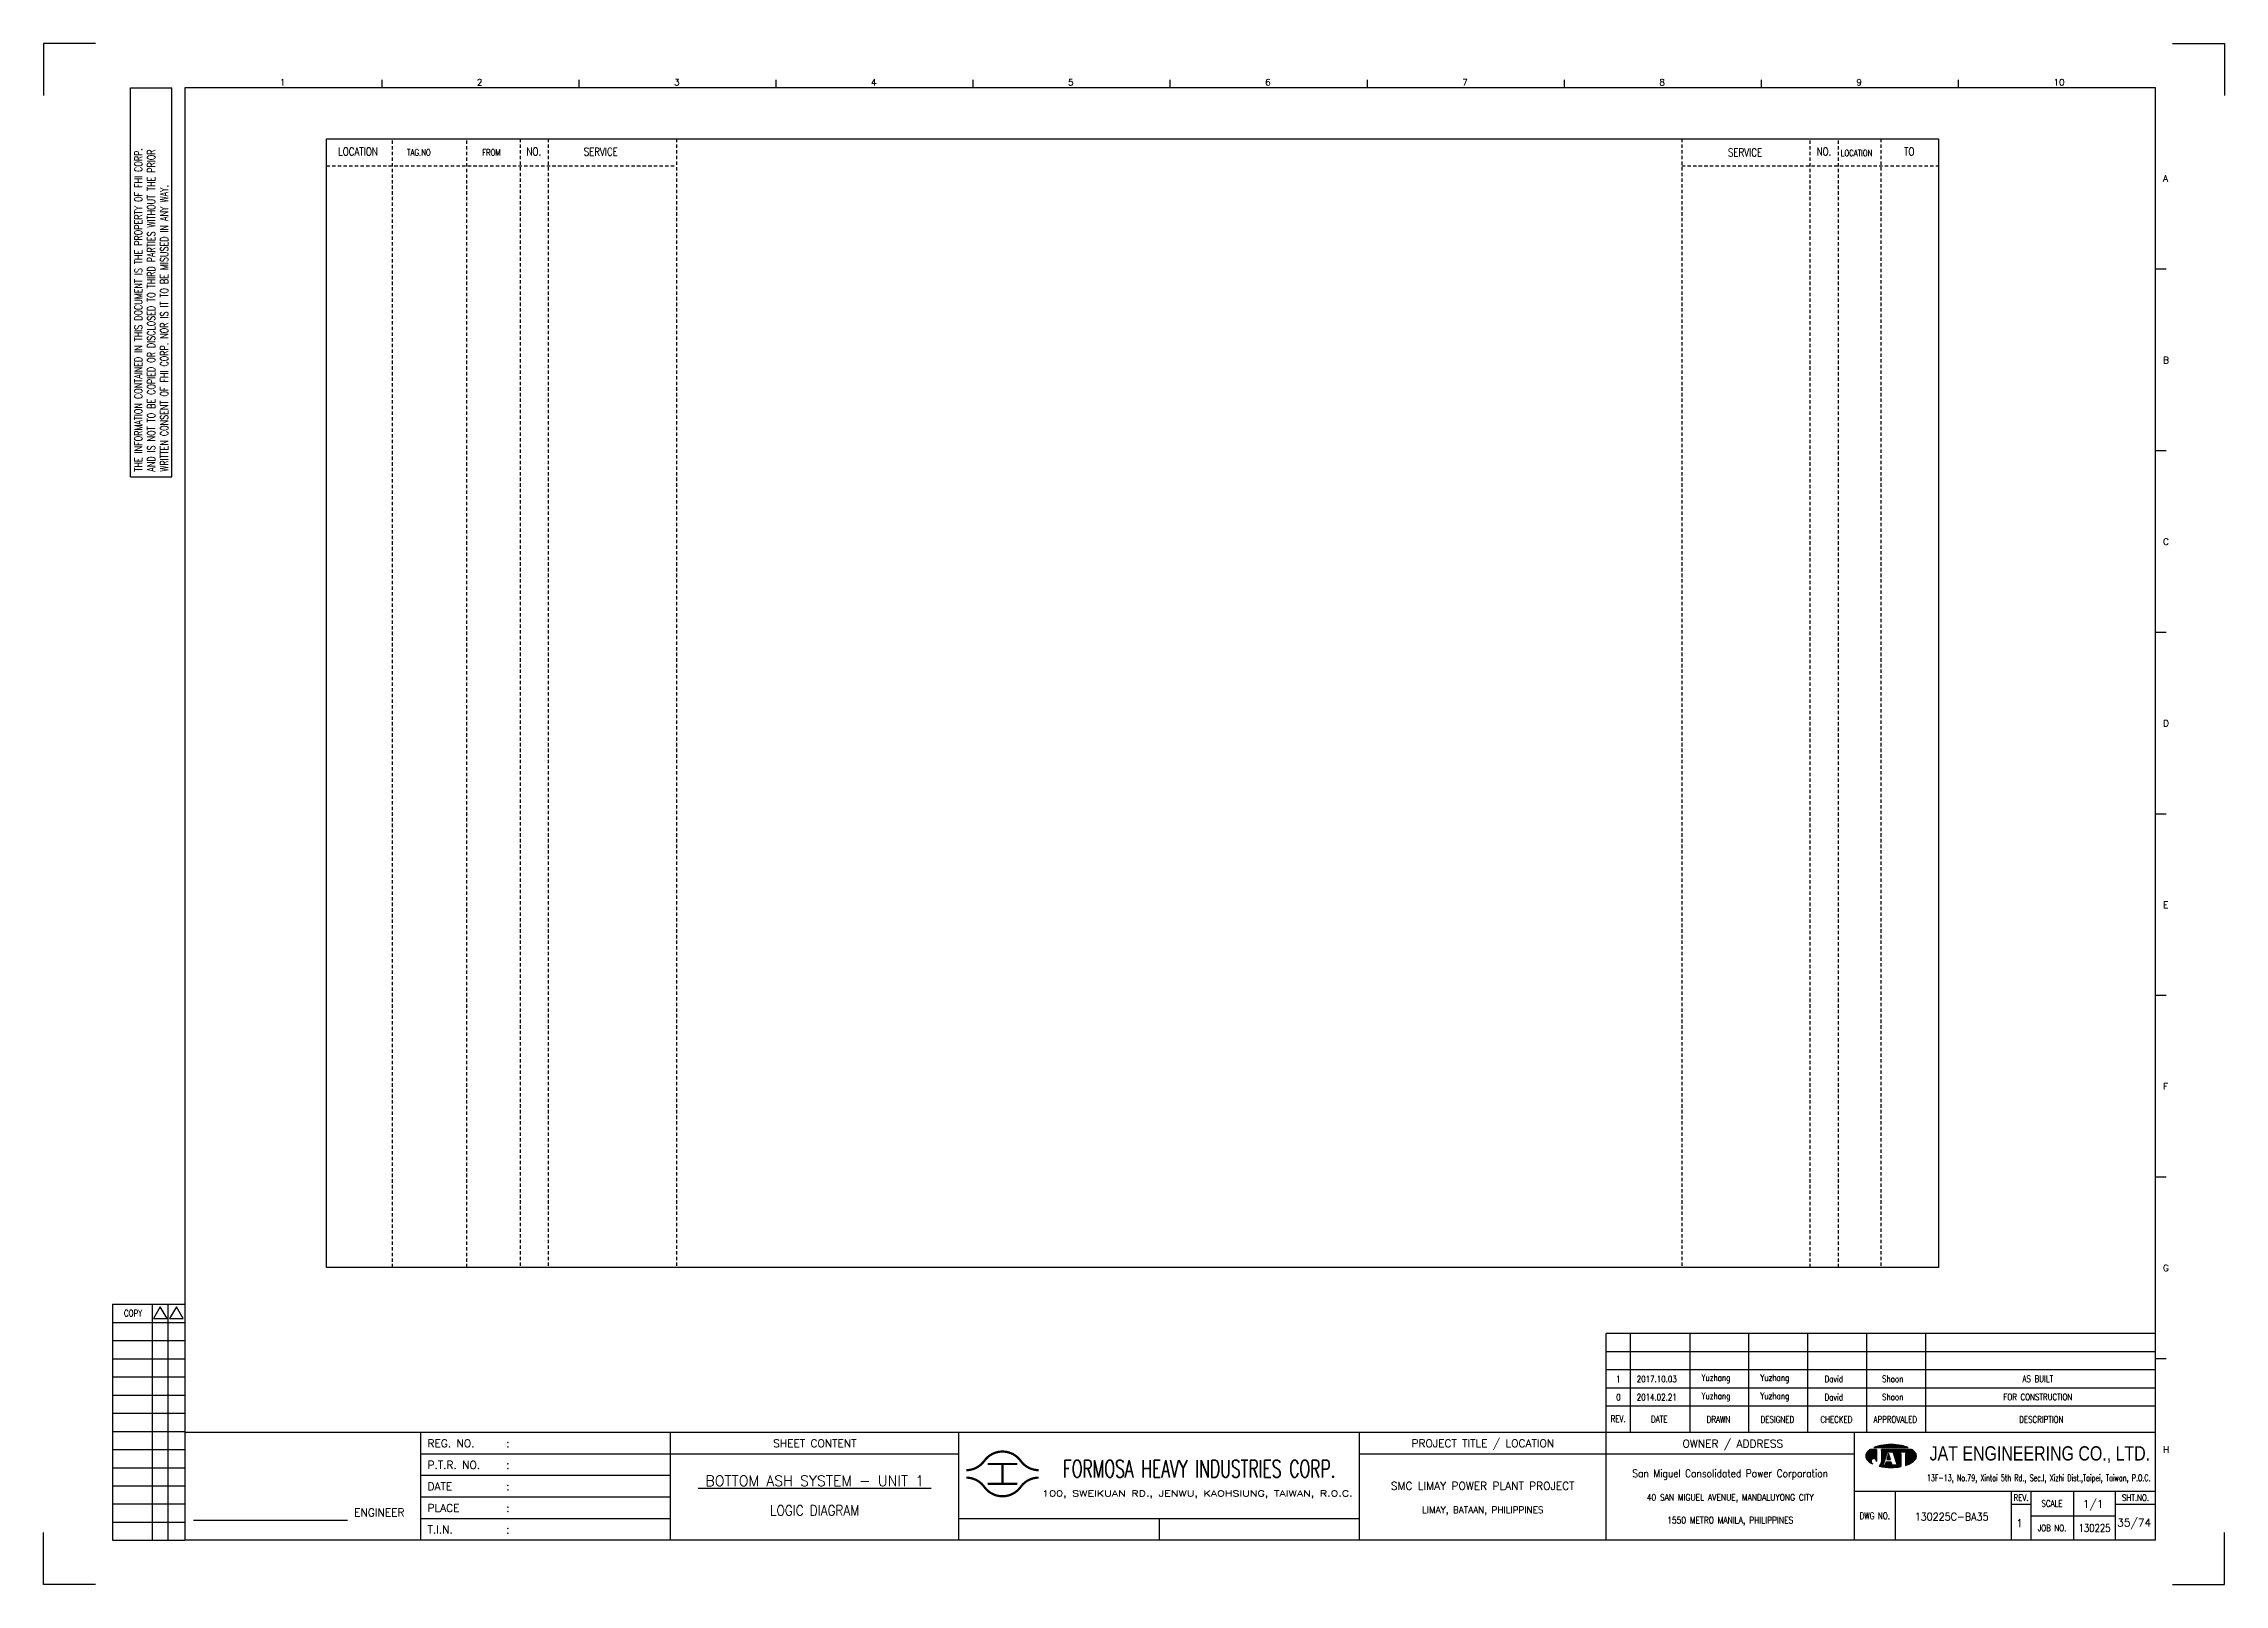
# Model space of a CAD drawing. Extents: x 2313 to 3279, y -93 to 590.
import ezdxf
from ezdxf.enums import TextEntityAlignment as Align

# ---------------------------------------------------------------- set-up
doc = ezdxf.new("R2010")
doc.units = 0
doc.header["$MEASUREMENT"] = 0
doc.linetypes.add('HIDDEN', pattern=[4, 1.5, -1, 1.5])
doc.layers.get('0').update_dxf_attribs({"linetype": 'CONTINUOUS'})
doc.layers.get('DEFPOINTS').update_dxf_attribs({"linetype": 'CONTINUOUS'})
for name, color, linetype in [('B_DIM', 7, 'CONTINUOUS'), ('CON', 4, 'CONTINUOUS'), ('DIM', 3, 'CONTINUOUS'), ('HID', 2, 'HIDDEN'), ('T', 2, 'CONTINUOUS'), ('TEXT', 7, 'CONTINUOUS'), ('圖框CON', 4, 'CONTINUOUS'), ('圖框DIM', 3, 'CONTINUOUS'), ('框線', 6, 'CONTINUOUS')]:
    doc.layers.add(name, color=color, linetype=linetype)
doc.styles.add('AEH', font='simplex', dxfattribs={"width": 0.8, "bigfont": 'ae'})
doc.styles.add('DAYUKP', font='complex', dxfattribs={"bigfont": 'DAYUKP.SHX'})
doc.styles.add('E2', font='simplex.shx', dxfattribs={"height": 2})
doc.styles.add('E3', font='simplex.shx', dxfattribs={"height": 3})
doc.styles.add('E4', font='simplex.shx', dxfattribs={"height": 4})
doc.styles.add('ROMANS', font='romans', dxfattribs={"width": 0.8})
doc.styles.add('WMF-Arial0', font='arial.ttf')

msp = doc.modelspace()

# ---------------------------------------------------------------- texts
at = {"layer": 'CON', "style": 'ROMANS', "width": 0.8}
for s, p in [('LOCATION', (2451.97, 541.93)), ('NO.', (2529.86, 541.93)), ('SERVICE', (2559.51, 541.86)), ('SERVICE', (3066.33, 541.55)), ('NO.', (3101.29, 541.93)), ('TO', (3139.09, 541.93))]:
    msp.add_text(s, height=3.5, dxfattribs=at).set_placement(p, align=Align.MIDDLE)
for s, p in [('TAG.NO', (2473.7, 539.28)), ('FROM', (2506.96, 539.28)), ('LOCATION', (3108.72, 539.04))]:
    msp.add_text(s, height=2.8, dxfattribs=at).set_placement(p, align=Align.BOTTOM_LEFT)
at = {"layer": 'T', "style": 'AEH', "width": 0.8}
for s, height, p in [('Yuzhang', 2.871, (3053.43, -1.51)), ('Yuzhang', 2.871, (3079.54, -1.51)), ('0', 2.87, (3010.22, -9.67)), ('1', 2.87, (3010.22, -1.63)), ('2017.10.03', 2.871, (3027.23, -1.6)), ('2014.02.21', 2.871, (3027.23, -9.64)), ('Yuzhang', 2.871, (3053.43, -9.55)), ('Yuzhang', 2.871, (3079.54, -9.55)), ('David', 2.871, (3105.65, -1.51)), ('David', 2.871, (3105.65, -9.55)), ('Shoon', 2.871, (3131.77, -1.51)), ('Shoon', 2.871, (3131.77, -9.55)), ('FOR CONSTRUCTION', 2.8714, (3196.04, -9.55)), ('AS BUILT', 2.871, (3196.04, -1.51))]:
    msp.add_text(s, height=height, dxfattribs=at).set_placement(p, align=Align.MIDDLE)
at = {"layer": 'TEXT', "color": 2, "style": 'E3', "width": 0.8}
msp.add_text('130225', height=3.446, dxfattribs=at).set_placement((3221.17, -67.58), align=Align.MIDDLE_CENTER)

# ---------------------------------------------------------------- blocks, each defined once
blk = doc.blocks.new('Sht_Cont_T3')
at = {"layer": 'TEXT', "color": 3, "linetype": 'Continuous', "style": 'E4'}
for tag, p in [('$SHT_CONT_L1$', (55.63, 24.91)), ('$SHT_CONT_L2$', (55.63, 16.61)), ('$SHT_CONT_L3$', (55.63, 8.3))]:
    blk.add_attdef(tag, text='', height=4, dxfattribs=at).set_placement(p, align=Align.MIDDLE)
blk = doc.blocks.new('1880-TITLE_BLK')
at = {"layer": 'TEXT', "color": 2, "linetype": 'Continuous', "style": 'E3'}
for tag, p in [('DWG_NO', (736.41, 26.44)), ('REV', (762.59, 23.97)), ('SCALE', (790.95, 31.17)), ('SHT_NO', (806.74, 23.97))]:
    blk.add_attdef(tag, text='', height=3, dxfattribs=at).set_placement(p, align=Align.MIDDLE)
at = {"layer": 'TEXT', "linetype": 'Continuous', "style": 'E2', "width": 0.6}
for tag, p in [('REV_DATE', (418.65, 19.76)), ('APPR_DATE', (492.93, 19.76))]:
    blk.add_attdef(tag, text='', height=2, dxfattribs=at).set_placement(p, align=Align.MIDDLE_LEFT)
blk = doc.blocks.new('1')
at = {"ltscale": 500, "const_width": 0.99}
blk.add_lwpolyline([(1686.83, 57.65, -0.241531), (1678.79, 61.78, 0.512989), (1662.7, 61.78, -0.241531), (1654.66, 57.65, -0.241531)], format="xyb", dxfattribs=at)
for points in [[(1664.14, 60.4), (1677.35, 60.4)], [(1670.74, 60.4), (1670.74, 51.6)], [(1664.14, 51.6), (1677.35, 51.6)]]:
    blk.add_lwpolyline(points, dxfattribs=at)
at = {"const_width": 0.99}
blk.add_lwpolyline([(1686.83, 54.35, 0.241531), (1678.79, 50.22, -0.512989), (1662.7, 50.22, 0.241531), (1654.66, 54.35, 0.241531)], format="xyb", dxfattribs=at)
at = {"layer": 'B_DIM'}
for p, q in [((2181.53, 118.11), (1938.08, 118.11)), ((1938.08, 74.29), (1938.08, 118.11)), ((1948.92, 74.29), (1948.92, 118.11)), ((1975.28, 74.29), (1975.28, 118.11)), ((2001.39, 74.29), (2001.39, 118.11)), ((2027.5, 74.29), (2027.5, 118.11)), ((2053.62, 74.29), (2053.62, 118.11)), ((2079.73, 74.29), (2079.73, 118.11)), ((2181.53, 110.07), (1938.08, 110.07)), ((1938.08, 77.93), (1938.08, 104.33)), ((2181.53, 102.03), (1938.08, 102.03)), ((2181.53, 93.99), (1938.08, 93.99)), ((2181.53, 85.95), (1938.08, 85.95))]:
    blk.add_line(p, q, dxfattribs=at)
at = {"layer": 'CON'}
for points in [[(1523.67, 26.6), (1523.67, 74.29)], [(1651.45, 26.6), (1651.45, 74.29)]]:
    blk.add_lwpolyline(points, dxfattribs=at)
at = {"layer": 'CON', "ltscale": 500}
for points in [[(1523.67, 64.75), (1413.11, 64.75)], [(1651.45, 64.75), (1523.67, 64.75)], [(1523.67, 55.22), (1413.11, 55.22)], [(1523.67, 45.69), (1413.11, 45.69)], [(1523.67, 36.15), (1413.11, 36.15)]]:
    blk.add_lwpolyline(points, dxfattribs=at)
at = {"layer": 'DEFPOINTS'}
for points in [[(1268.99, 689.33), (1246.02, 689.33), (1246.02, 666.36)], [(2189, 689.33), (2211.97, 689.33), (2211.97, 666.36)], [(1268.99, 7.08), (1246.02, 7.08), (1246.02, 30.05)], [(2189, 7.08), (2211.97, 7.08), (2211.97, 30.05)]]:
    blk.add_lwpolyline(points, dxfattribs=at)
at = {"layer": 'DIM'}
for p, q in [((1276.46, 131.12), (1276.46, 26.6)), ((1276.46, 131.12), (1308.62, 131.12)), ((1294.26, 26.6), (1294.26, 131.12)), ((1301.15, 26.6), (1301.15, 131.12)), ((1276.46, 123.08), (1308.62, 123.08)), ((1276.46, 115.04), (1308.62, 115.04)), ((1276.46, 107), (1308.62, 107)), ((1276.46, 98.96), (1308.62, 98.96)), ((1276.46, 90.92), (1308.62, 90.92)), ((1276.46, 82.88), (1308.62, 82.88)), ((1276.46, 74.84), (1308.62, 74.84)), ((1276.46, 66.8), (1308.62, 66.8)), ((1276.46, 58.76), (1308.62, 58.76)), ((1276.46, 50.72), (1308.62, 50.72)), ((1276.46, 42.68), (1308.62, 42.68)), ((1276.46, 34.64), (1308.62, 34.64)), ((1276.46, 26.6), (1308.62, 26.6))]:
    blk.add_line(p, q, dxfattribs=at)
for points in [[(1297.7, 129.98), (1294.72, 124.81), (1300.69, 124.81)], [(1304.83, 129.98), (1301.84, 124.81), (1307.81, 124.81)]]:
    blk.add_lwpolyline(points, close=True, dxfattribs=at)
at = {"layer": 'T', "lineweight": -3}
for p, q in [((2056.73, 67.67), (2071.93, 67.67)), ((2057.91, 66.87), (2055.21, 66.87)), ((2057.91, 66.87), (2057.91, 61.52)), ((2073.45, 66.87), (2060.05, 66.87)), ((2060.05, 66.33), (2060.05, 66.87)), ((2060.05, 66.87), (2060.05, 61.23)), ((2061.8, 63.05), (2060.05, 61.24)), ((2060.85, 59.91), (2062.72, 65.8)), ((2061.65, 59.91), (2060.85, 59.91)), ((2062.08, 61.25), (2061.65, 59.91)), ((2064.44, 61.25), (2062.08, 61.25)), ((2063.26, 65), (2062.41, 62.32)), ((2062.41, 62.32), (2064.1, 62.32)), ((2062.72, 65.8), (2065.13, 65.8)), ((2064.1, 62.32), (2063.26, 65)), ((2063.79, 65.8), (2065.13, 65.8)), ((2064.86, 59.91), (2064.44, 61.25)), ((2067, 59.91), (2064.86, 59.91)), ((2065.13, 65.8), (2067, 59.91)), ((2066.74, 65.8), (2072.62, 65.8)), ((2066.74, 65), (2066.74, 65.8)), ((2068.61, 65), (2066.74, 65)), ((2068.61, 65), (2068.61, 59.21)), ((2072.62, 65), (2070.75, 65)), ((2070.75, 65), (2070.75, 59.74)), ((2072.62, 65.8), (2072.62, 65))]:
    blk.add_line(p, q, dxfattribs=at)
at = {"layer": 'T', "color": 0, "lineweight": -3}
for p, q in [((2056.94, 67.67), (2057.09, 67.82)), ((2057.16, 67.67), (2057.44, 67.95)), ((2057.39, 67.67), (2057.78, 68.07)), ((2057.61, 67.67), (2058.11, 68.18)), ((2057.83, 67.67), (2058.43, 68.27)), ((2058.05, 67.67), (2058.73, 68.35)), ((2058.27, 67.67), (2059.03, 68.43)), ((2058.49, 67.67), (2059.32, 68.49)), ((2058.72, 67.67), (2059.6, 68.55)), ((2058.94, 67.67), (2059.87, 68.6)), ((2059.16, 67.67), (2060.14, 68.65)), ((2059.38, 67.67), (2060.41, 68.7)), ((2059.6, 67.67), (2060.67, 68.74)), ((2059.82, 67.67), (2060.93, 68.77)), ((2060.05, 67.67), (2061.18, 68.81)), ((2060.27, 67.67), (2061.44, 68.84)), ((2060.49, 67.67), (2061.69, 68.87)), ((2060.71, 67.67), (2061.93, 68.89)), ((2060.93, 67.67), (2062.18, 68.91)), ((2061.15, 67.67), (2062.42, 68.93)), ((2061.38, 67.67), (2062.66, 68.95)), ((2061.6, 67.67), (2062.89, 68.97)), ((2061.82, 67.67), (2063.13, 68.98)), ((2062.04, 67.67), (2063.36, 68.99)), ((2062.26, 67.67), (2063.59, 69)), ((2062.48, 67.67), (2063.82, 69)), ((2062.71, 67.67), (2064.04, 69.01)), ((2062.93, 67.67), (2064.27, 69.01)), ((2063.15, 67.67), (2064.49, 69.01)), ((2063.37, 67.67), (2064.71, 69.01)), ((2063.59, 67.67), (2064.92, 69)), ((2063.81, 67.67), (2065.14, 69)), ((2064.04, 67.67), (2065.35, 68.99)), ((2064.26, 67.67), (2065.56, 68.98)), ((2064.48, 67.67), (2065.78, 68.97)), ((2064.7, 67.67), (2065.98, 68.95)), ((2064.92, 67.67), (2066.19, 68.94)), ((2065.14, 67.67), (2066.4, 68.92)), ((2065.37, 67.67), (2066.6, 68.9)), ((2065.59, 67.67), (2066.8, 68.88)), ((2065.81, 67.67), (2067, 68.86)), ((2066.03, 67.67), (2067.2, 68.84)), ((2066.25, 67.67), (2067.4, 68.82)), ((2066.47, 67.67), (2067.6, 68.79)), ((2066.7, 67.67), (2067.79, 68.77)), ((2066.92, 67.67), (2067.98, 68.74)), ((2067.14, 67.67), (2068.18, 68.71)), ((2067.36, 67.67), (2068.37, 68.68)), ((2067.58, 67.67), (2068.56, 68.64)), ((2067.81, 67.67), (2068.75, 68.61)), ((2068.03, 67.67), (2068.93, 68.58)), ((2068.25, 67.67), (2069.12, 68.54)), ((2068.47, 67.67), (2069.3, 68.5)), ((2068.69, 67.67), (2069.48, 68.46)), ((2068.91, 67.67), (2069.66, 68.42)), ((2069.14, 67.67), (2069.84, 68.37)), ((2069.36, 67.67), (2070.01, 68.33)), ((2069.58, 67.67), (2070.19, 68.28)), ((2069.8, 67.67), (2070.36, 68.23)), ((2070.02, 67.67), (2070.53, 68.18)), ((2070.24, 67.67), (2070.7, 68.13)), ((2070.47, 67.67), (2070.87, 68.07)), ((2070.69, 67.67), (2071.03, 68.02)), ((2070.91, 67.67), (2071.2, 67.96)), ((2071.13, 67.67), (2071.36, 67.9)), ((2071.35, 67.67), (2071.52, 67.84)), ((2071.57, 67.67), (2071.68, 67.77)), ((2071.8, 67.67), (2071.83, 67.71)), ((2053.09, 63.82), (2056.14, 66.87)), ((2053.09, 64.04), (2055.92, 66.87)), ((2053.11, 63.62), (2056.36, 66.87)), ((2053.12, 64.29), (2055.7, 66.87)), ((2053.14, 63.43), (2056.58, 66.87)), ((2053.18, 63.25), (2056.8, 66.87)), ((2053.18, 64.57), (2055.47, 66.87)), ((2053.24, 63.08), (2057.03, 66.87)), ((2053.29, 64.91), (2055.25, 66.87)), ((2053.3, 62.92), (2057.25, 66.87)), ((2053.37, 62.77), (2057.47, 66.87)), ((2053.45, 62.63), (2057.69, 66.87)), ((2053.54, 62.5), (2057.91, 66.86)), ((2053.61, 65.45), (2054.47, 66.31)), ((2053.64, 62.37), (2057.91, 66.64)), ((2053.74, 62.25), (2057.91, 66.42)), ((2053.84, 62.14), (2057.91, 66.2)), ((2053.95, 62.02), (2057.91, 65.98)), ((2054.07, 61.91), (2057.91, 65.75)), ((2054.18, 61.8), (2057.91, 65.53)), ((2054.29, 61.7), (2057.91, 65.31)), ((2054.41, 61.59), (2057.91, 65.09)), ((2054.53, 61.49), (2057.91, 64.87)), ((2054.65, 61.39), (2057.91, 64.65)), ((2054.78, 61.29), (2055.59, 62.11)), ((2054.9, 61.2), (2055.48, 61.77)), ((2055.03, 61.11), (2055.46, 61.53)), ((2055.16, 61.01), (2055.47, 61.33)), ((2055.3, 60.93), (2055.52, 61.15)), ((2055.43, 60.84), (2055.59, 60.99)), ((2055.57, 60.76), (2055.67, 60.85)), ((2055.71, 60.67), (2055.76, 60.73)), ((2055.85, 60.59), (2055.88, 60.62)), ((2056, 60.52), (2056, 60.52)), ((2056.12, 62.63), (2057.91, 64.42)), ((2056.14, 60.44), (2056.14, 60.44)), ((2056.46, 62.75), (2057.91, 64.2)), ((2056.7, 62.77), (2057.91, 63.98)), ((2056.9, 62.75), (2057.91, 63.76)), ((2057.08, 62.71), (2057.91, 63.54)), ((2057.23, 62.64), (2057.91, 63.32)), ((2057.37, 62.56), (2057.91, 63.09)), ((2057.5, 62.46), (2057.91, 62.87)), ((2057.61, 62.35), (2057.91, 62.65)), ((2057.7, 62.23), (2057.91, 62.43)), ((2057.79, 62.09), (2057.91, 62.21)), ((2057.85, 61.93), (2057.91, 61.99)), ((2057.89, 61.75), (2057.91, 61.76)), ((2057.91, 61.54), (2057.91, 61.55)), ((2059.09, 59.4), (2061.43, 61.74)), ((2059.28, 59.36), (2061.33, 61.42)), ((2059.46, 59.32), (2061.23, 61.09)), ((2059.64, 59.29), (2061.12, 60.77)), ((2059.83, 59.25), (2061.02, 60.44)), ((2059.86, 60.39), (2061.54, 62.07)), ((2059.98, 60.73), (2061.64, 62.39)), ((2060.02, 59.22), (2060.92, 60.12)), ((2060.03, 61), (2061.74, 62.72)), ((2060.05, 63.24), (2063.68, 66.87)), ((2060.05, 63.46), (2063.46, 66.87)), ((2060.05, 63.68), (2063.23, 66.87)), ((2060.05, 63.9), (2063.01, 66.87)), ((2060.05, 64.13), (2062.79, 66.87)), ((2060.05, 64.35), (2062.57, 66.87)), ((2060.05, 64.57), (2062.35, 66.87)), ((2060.05, 64.79), (2062.13, 66.87)), ((2060.05, 65.01), (2061.9, 66.87)), ((2060.05, 65.23), (2061.68, 66.87)), ((2060.05, 65.46), (2061.46, 66.87)), ((2060.05, 66.12), (2060.79, 66.87)), ((2060.05, 66.34), (2060.57, 66.87)), ((2060.05, 66.56), (2060.35, 66.87)), ((2060.05, 66.79), (2060.13, 66.87)), ((2060.05, 65.68), (2061.24, 66.87)), ((2060.05, 65.9), (2061.02, 66.87)), ((2060.05, 63.02), (2062.67, 65.64)), ((2060.05, 62.8), (2062.57, 65.32)), ((2060.05, 62.57), (2062.47, 64.99)), ((2060.05, 62.35), (2062.36, 64.67)), ((2060.05, 62.13), (2062.26, 64.34)), ((2060.05, 61.91), (2062.16, 64.02)), ((2060.05, 61.69), (2062.05, 63.69)), ((2060.05, 61.46), (2061.95, 63.37)), ((2060.05, 61.24), (2060.05, 61.24)), ((2060.21, 59.19), (2060.93, 59.91)), ((2060.4, 59.16), (2061.15, 59.91)), ((2060.59, 59.13), (2061.38, 59.91)), ((2060.78, 59.1), (2061.6, 59.91)), ((2060.98, 59.07), (2063.16, 61.25)), ((2061.17, 59.04), (2063.38, 61.25)), ((2061.37, 59.02), (2063.6, 61.25)), ((2061.57, 59), (2063.82, 61.25)), ((2061.68, 59.99), (2062.94, 61.25)), ((2061.77, 58.97), (2064.04, 61.25)), ((2061.78, 60.32), (2062.71, 61.25)), ((2061.88, 60.64), (2062.49, 61.25)), ((2061.97, 58.95), (2064.27, 61.25)), ((2061.99, 60.96), (2062.27, 61.25)), ((2062.17, 58.94), (2064.45, 61.21)), ((2062.38, 58.92), (2064.51, 61.05)), ((2062.45, 62.32), (2063.71, 63.57)), ((2062.5, 62.58), (2063.65, 63.74)), ((2062.58, 58.9), (2064.56, 60.88)), ((2062.6, 62.91), (2063.6, 63.91)), ((2062.68, 62.32), (2063.76, 63.4)), ((2062.7, 63.23), (2063.55, 64.08)), ((2062.79, 58.89), (2064.61, 60.71)), ((2062.8, 63.56), (2063.49, 64.25)), ((2062.83, 65.8), (2063.9, 66.87)), ((2062.9, 62.32), (2063.81, 63.24)), ((2062.91, 63.88), (2063.44, 64.42)), ((2063, 58.88), (2064.67, 60.54)), ((2063.01, 64.2), (2063.39, 64.58)), ((2063.05, 65.8), (2064.12, 66.87)), ((2063.11, 64.53), (2063.33, 64.75)), ((2063.12, 62.32), (2063.87, 63.07)), ((2063.21, 64.85), (2063.28, 64.92)), ((2063.21, 58.87), (2064.72, 60.37)), ((2063.27, 65.8), (2064.34, 66.87)), ((2063.34, 62.32), (2063.92, 62.9)), ((2063.43, 58.86), (2064.77, 60.2)), ((2063.49, 65.8), (2064.56, 66.87)), ((2063.56, 62.32), (2063.97, 62.73)), ((2063.64, 58.85), (2064.82, 60.03)), ((2063.72, 65.8), (2064.79, 66.87)), ((2063.78, 62.32), (2064.03, 62.56)), ((2063.86, 58.85), (2064.92, 59.91)), ((2063.94, 65.8), (2065.01, 66.87)), ((2064.01, 62.32), (2064.08, 62.39)), ((2064.08, 58.84), (2065.15, 59.91)), ((2064.16, 65.8), (2065.23, 66.87)), ((2064.3, 58.84), (2065.37, 59.91)), ((2064.38, 65.8), (2065.45, 66.87)), ((2064.52, 58.84), (2065.59, 59.91)), ((2064.6, 65.8), (2065.67, 66.87)), ((2064.74, 58.85), (2065.81, 59.91)), ((2064.82, 65.8), (2065.89, 66.87)), ((2064.97, 58.85), (2066.03, 59.91)), ((2065.05, 65.8), (2066.12, 66.87)), ((2065.16, 65.69), (2066.34, 66.87)), ((2065.2, 58.86), (2066.25, 59.91)), ((2065.22, 65.53), (2066.56, 66.87)), ((2065.27, 65.36), (2066.78, 66.87)), ((2065.32, 65.19), (2067, 66.87)), ((2065.38, 65.02), (2067.22, 66.87)), ((2065.43, 64.85), (2067.45, 66.87)), ((2065.43, 58.87), (2066.48, 59.91)), ((2065.48, 64.69), (2067.67, 66.87)), ((2065.54, 64.52), (2066.74, 65.71)), ((2065.59, 64.35), (2066.74, 65.49)), ((2065.65, 64.18), (2066.74, 65.27)), ((2065.66, 58.88), (2066.7, 59.91)), ((2065.7, 64.01), (2066.74, 65.05)), ((2065.75, 63.84), (2066.9, 65)), ((2065.81, 63.68), (2067.12, 65)), ((2065.86, 63.51), (2067.35, 65)), ((2065.9, 58.89), (2066.92, 59.91)), ((2065.91, 63.34), (2067.57, 65)), ((2065.97, 63.17), (2067.79, 65)), ((2066.02, 63), (2068.01, 65)), ((2066.07, 62.84), (2068.23, 65)), ((2066.13, 62.67), (2068.46, 65)), ((2066.14, 58.91), (2068.61, 61.38)), ((2066.18, 62.5), (2068.61, 64.93)), ((2066.23, 62.33), (2068.61, 64.71)), ((2066.29, 62.16), (2068.61, 64.48)), ((2066.34, 61.99), (2068.61, 64.26)), ((2066.38, 58.93), (2068.61, 61.16)), ((2066.39, 61.83), (2068.61, 64.04)), ((2066.45, 61.66), (2068.61, 63.82)), ((2066.5, 61.49), (2068.61, 63.6)), ((2066.56, 61.32), (2068.61, 63.38)), ((2066.61, 61.15), (2068.61, 63.15)), ((2066.62, 58.95), (2068.61, 60.94)), ((2066.66, 60.99), (2068.61, 62.93)), ((2066.72, 60.82), (2068.61, 62.71)), ((2066.77, 60.65), (2068.61, 62.49)), ((2066.82, 65.8), (2067.89, 66.87)), ((2066.82, 60.48), (2068.61, 62.27)), ((2066.87, 58.97), (2068.61, 60.72)), ((2066.88, 60.31), (2068.61, 62.05)), ((2066.93, 60.14), (2068.61, 61.82)), ((2066.98, 59.98), (2068.61, 61.6)), ((2067.04, 65.8), (2068.11, 66.87)), ((2067.11, 59), (2068.61, 60.49)), ((2067.26, 65.8), (2068.33, 66.87)), ((2067.37, 59.03), (2068.61, 60.27)), ((2067.48, 65.8), (2068.55, 66.87)), ((2067.62, 59.06), (2068.61, 60.05)), ((2067.71, 65.8), (2068.78, 66.87)), ((2067.88, 59.1), (2068.61, 59.83)), ((2067.93, 65.8), (2069, 66.87)), ((2068.14, 59.14), (2068.61, 59.61)), ((2068.15, 65.8), (2069.22, 66.87)), ((2068.37, 65.8), (2069.44, 66.87)), ((2068.4, 59.18), (2068.61, 59.38)), ((2068.59, 65.8), (2069.66, 66.87)), ((2068.81, 65.8), (2069.88, 66.87)), ((2069.04, 65.8), (2070.11, 66.87)), ((2069.26, 65.8), (2070.33, 66.87)), ((2069.48, 65.8), (2070.55, 66.87)), ((2069.7, 65.8), (2070.77, 66.87)), ((2069.92, 65.8), (2070.99, 66.87)), ((2070.14, 65.8), (2071.21, 66.87)), ((2070.37, 65.8), (2071.44, 66.87)), ((2070.59, 65.8), (2071.66, 66.87)), ((2070.75, 63.08), (2074.07, 66.4)), ((2070.75, 62.86), (2074.19, 66.3)), ((2070.75, 62.63), (2074.31, 66.2)), ((2070.75, 62.41), (2074.43, 66.09)), ((2070.75, 62.19), (2074.54, 65.98)), ((2070.75, 61.97), (2074.66, 65.87)), ((2070.75, 61.75), (2074.77, 65.76)), ((2070.75, 61.53), (2074.87, 65.65)), ((2070.75, 61.3), (2074.98, 65.53)), ((2070.75, 61.08), (2075.08, 65.41)), ((2070.75, 60.86), (2075.17, 65.28)), ((2070.75, 60.64), (2075.25, 65.14)), ((2070.75, 63.96), (2071.78, 65)), ((2070.75, 63.74), (2072, 65)), ((2070.75, 63.52), (2072.22, 65)), ((2070.75, 63.3), (2072.45, 65)), ((2070.75, 64.41), (2071.34, 65)), ((2070.75, 64.19), (2071.56, 65)), ((2070.75, 64.85), (2070.89, 65)), ((2070.75, 64.63), (2071.12, 65)), ((2070.75, 60.42), (2075.33, 64.99)), ((2070.75, 60.2), (2075.39, 64.84)), ((2070.75, 59.97), (2075.45, 64.67)), ((2070.75, 59.75), (2075.5, 64.5)), ((2070.81, 65.8), (2071.88, 66.87)), ((2071.03, 65.8), (2072.1, 66.87)), ((2071.07, 59.85), (2075.53, 64.32)), ((2071.25, 65.8), (2072.32, 66.87)), ((2071.42, 59.97), (2075.56, 64.12)), ((2071.47, 65.8), (2072.54, 66.87)), ((2071.7, 65.8), (2072.77, 66.87)), ((2071.78, 60.12), (2075.57, 63.9)), ((2071.92, 65.8), (2072.99, 66.87)), ((2072.14, 65.8), (2073.21, 66.87)), ((2072.17, 60.28), (2075.55, 63.67)), ((2072.36, 65.8), (2073.43, 66.87)), ((2072.58, 65.8), (2073.57, 66.78)), ((2072.59, 60.48), (2075.51, 63.4)), ((2072.62, 65.62), (2073.7, 66.69)), ((2072.62, 65.39), (2073.83, 66.6)), ((2072.62, 65.17), (2073.95, 66.5)), ((2073.08, 60.75), (2075.42, 63.1)), ((2073.74, 61.19), (2075.24, 62.69))]:
    blk.add_line(p, q, dxfattribs=at)
at = {"layer": 'T', "lineweight": -3}
for centre, major_axis, start_param, end_param in [((2062.5, 54), (-10.49, 10.49), 5.683021, 5.897183), ((2064.33, 44.23), (-17.52, 17.52), 5.497787, 5.683021), ((2064.33, 44.23), (17.52, 17.52), 0.600164, 0.785398), ((2066.16, 54), (10.49, 10.49), 0.386002, 0.600164), ((2055.58, 63.92), (1.76, 1.76), 1.614811, 2.356194), ((2055.58, 63.92), (-1.76, 1.76), 0.785398, 1.526782), ((2059.72, 60.14), (-5.73, 5.73), 6.088179, 6.3272), ((2059.72, 67.71), (5.73, 5.73), 3.097578, 3.478972), ((2056.68, 61.54), (-0.868, 0.868), 3.906164, 8.245601), ((2057.88, 61.28), (1.53, 1.53), 4.470635, 5.546585), ((2064.33, 83.62), (17.52, 17.52), 3.710226, 3.926991), ((2064.33, 83.62), (17.52, 17.52), 3.926991, 4.100643), ((2066.16, 73.85), (-10.49, 10.49), 2.670765, 2.781027), ((2068.93, 67.71), (-5.73, 5.73), 2.781027, 3.185607), ((2068.93, 60.14), (-5.73, 5.73), 4.668374, 4.907395), ((2073.07, 63.92), (-1.76, 1.76), 3.926991, 4.668374), ((2073.07, 63.92), (1.76, 1.76), 4.756403, 5.497787)]:
    blk.add_ellipse(centre, major_axis=major_axis, ratio=1, start_param=start_param, end_param=end_param, dxfattribs=at)
at = {"layer": '圖框CON'}
for p, q in [((1284.5, 669.81), (1302.87, 669.81)), ((1284.5, 497.52), (1284.5, 669.81)), ((1302.87, 497.52), (1302.87, 669.81)), ((1395.91, 669.85), (1395.91, 673.29)), ((1483.2, 669.85), (1483.2, 673.29)), ((1570.49, 669.85), (1570.49, 673.29)), ((1657.78, 669.85), (1657.78, 673.29)), ((1745.08, 669.85), (1745.08, 673.29)), ((1832.37, 669.85), (1832.37, 673.29)), ((1919.66, 669.85), (1919.66, 673.29)), ((2006.95, 669.85), (2006.95, 673.29)), ((2094.24, 669.85), (2094.24, 673.29)), ((2186.14, 589.41), (2181.53, 589.41)), ((2186.14, 509.01), (2181.53, 509.01)), ((1284.5, 497.52), (1302.87, 497.52)), ((2186.14, 428.61), (2181.53, 428.61)), ((2186.14, 348.2), (2181.53, 348.2)), ((2186.14, 267.8), (2181.53, 267.8)), ((2186.14, 187.4), (2181.53, 187.4)), ((2186.14, 107), (2181.53, 107)), ((2048.1, 48.3), (2181.53, 48.3)), ((2066.14, 48.3), (2066.14, 26.6)), ((2117.55, 48.3), (2117.55, 26.6)), ((2117.55, 42.62), (2126.28, 42.62)), ((2126.28, 48.3), (2126.28, 26.6)), ((2145.25, 26.6), (2145.25, 48.3)), ((2163.72, 26.6), (2163.72, 48.3)), ((2163.72, 42.62), (2181.53, 42.62)), ((1740.17, 36.15), (1740.17, 26.6)), ((2126.28, 37.45), (2163.72, 37.45))]:
    blk.add_line(p, q, dxfattribs=at)
for points in [[(1413.11, 26.6), (1413.11, 74.29)], [(1828.89, 26.6), (1828.89, 74.29)], [(1938.08, 26.6), (1938.08, 74.29)], [(2048.1, 26.6), (2048.1, 74.29)], [(2048.1, 64.75), (1828.89, 64.75)], [(1828.89, 36.15), (1802.67, 36.15), (1651.45, 36.15)]]:
    blk.add_lwpolyline(points, dxfattribs=at)
at = {"layer": '圖框DIM'}
blk.add_line((1312.36, 35.55), (1380.65, 35.55), dxfattribs=at)
at = {"layer": '框線'}
for p, q in [((1308.62, 669.81), (1308.62, 26.6)), ((2181.53, 669.81), (1308.62, 669.81)), ((2181.53, 26.6), (2181.53, 669.81)), ((2181.53, 74.29), (1308.62, 74.29)), ((2181.53, 26.6), (1308.62, 26.6))]:
    blk.add_line(p, q, dxfattribs=at)
at = {"style": 'DAYUKP'}
for s, height, p in [('1', 2.87, (1350.64, 670.78)), ('2', 2.87, (1437.93, 670.78)), ('3', 2.87, (1525.22, 670.78)), ('4', 2.87, (1612.51, 670.78)), ('5', 2.87, (1699.8, 670.78)), ('6', 2.87, (1787.1, 670.78)), ('7', 2.87, (1874.39, 670.78)), ('8', 2.87, (1961.68, 670.78)), ('9', 2.87, (2048.97, 670.78)), ('10', 2.871, (2136.26, 670.78))]:
    blk.add_text(s, height=height, dxfattribs=at).set_placement(p)
for s, p in [('A', (2184.79, 629.6)), ('B', (2184.79, 549.2)), ('C', (2184.79, 468.8)), ('D', (2184.79, 388.39)), ('E', (2184.79, 307.99)), ('F', (2184.79, 227.59)), ('G', (2184.79, 147.19)), ('H', (2184.79, 66.79))]:
    blk.add_text(s, height=2.87, dxfattribs=at).set_placement(p, align=Align.MIDDLE_LEFT)
at = {"style": 'WMF-Arial0', "width": 0.8}
blk.add_text('JAT ENGINEERING CO., LTD.', height=6.3172, dxfattribs=at).set_placement((2130.24, 64.55), align=Align.MIDDLE)
at = {"color": 90, "ltscale": 500, "style": 'ROMANS', "width": 0.65}
blk.add_text('FORMOSA HEAVY INDUSTRIES CORP.', height=7.7366, dxfattribs=at).set_placement((1757.9, 58.28), align=Align.MIDDLE)
at = {"color": 2, "ltscale": 500, "style": 'ROMANS', "width": 0.85}
blk.add_text('San Miguel Consolidated Power Corporation', height=3.4457, dxfattribs=at).set_placement((1993.09, 56.23), align=Align.MIDDLE_CENTER)
at = {"color": 2, "ltscale": 500, "style": 'ROMANS'}
for s, height, p in [('SMC LIMAY POWER PLANT PROJECT', 3.4457, (1883.48, 50.7)), ('LIMAY, BATAAN, PHILIPPINES', 2.8714, (1883.48, 40.08))]:
    blk.add_text(s, height=height, dxfattribs=at).set_placement(p, align=Align.MIDDLE_CENTER)
at = {"color": 4, "ltscale": 500, "style": 'ROMANS', "width": 0.85}
for s, p in [('40 SAN MIGUEL AVENUE, MANDALUYONG CITY', (1993.09, 45.61)), ('1550 METRO MANILA, PHILIPPINES', (1993.09, 35.51))]:
    blk.add_text(s, height=2.8714, dxfattribs=at).set_placement(p, align=Align.MIDDLE_CENTER)
at = {"layer": 'B_DIM', "style": 'AEH', "width": 0.8}
for s, height, p in [('REV.', 2.871, (1943.45, 80.37)), ('DATE', 2.871, (1961.68, 80.21)), ('DRAWN', 2.871, (1987.87, 80.12)), ('DESIGNED', 2.871, (2013.98, 80.12)), ('CHECKED', 2.871, (2040.1, 80.12)), ('APPROVALED', 2.871, (2066.21, 80.12)), ('DESCRIPTION', 2.8714, (2130.87, 80.12))]:
    blk.add_text(s, height=height, dxfattribs=at).set_placement(p, align=Align.MIDDLE)
at = {"layer": 'DIM', "style": 'ROMANS', "width": 0.75}
for s, p in [('THE INFORMATION CONTAINED IN THIS DOCUMENT IS THE PROPERTY OF FHI CORP.', (1287.94, 499.82)), ('AND IS NOT TO BE COPIED OR DISCLOSED TO THIRD PARTIES WITHOUT THE PRIOR', (1293.68, 499.82)), ('WRITTEN CONSENT OF FHI CORP. NOR IS IT TO BE MISUSED IN ANY WAY.', (1299.43, 499.82))]:
    blk.add_text(s, height=3.4457, rotation=90, dxfattribs=at).set_placement(p, align=Align.MIDDLE_LEFT)
at = {"layer": 'DIM', "style": 'ROMANS', "width": 0.8}
blk.add_text('COPY', height=2.871, dxfattribs=at).set_placement((1285.64, 127.16), align=Align.MIDDLE)
at = {"layer": 'HID', "ltscale": 500, "style": 'ROMANS'}
for s, height, p in [('REG. NO.', 3.446, (1416.1, 69.52)), (':', 3.45, (1450.9, 69.52)), ('P.T.R. NO.', 3.446, (1416.1, 59.99)), (':', 3.45, (1450.9, 59.99)), ('DATE', 3.446, (1416.1, 50.45)), (':', 3.45, (1450.9, 50.45)), ('PLACE', 3.446, (1416.1, 40.92)), (':', 3.45, (1450.9, 40.92)), ('T.I.N.', 3.446, (1416.1, 31.37)), (':', 3.45, (1450.9, 31.39))]:
    blk.add_text(s, height=height, dxfattribs=at).set_placement(p, align=Align.MIDDLE_LEFT)
for s, p in [('SHEET CONTENT', (1587.56, 69.52)), ('PROJECT TITLE / LOCATION', (1883.48, 69.28)), ('OWNER / ADDRESS', (1994.25, 69.12))]:
    blk.add_text(s, height=3.4457, dxfattribs=at).set_placement(p, align=Align.MIDDLE)
at = {"layer": 'HID', "style": 'ROMANS', "width": 1.216198}
blk.add_text('100, SWEIKUAN RD., JENWU, KAOHSIUNG, TAIWAN, R.O.C.', height=2.5897, dxfattribs=at).set_placement((1688.31, 46.06), (1825.84, 46.06), align=Align.FIT)
at = {"layer": 'HID', "style": 'ROMANS'}
blk.add_text('ENGINEER', height=3.446, dxfattribs=at).set_placement((1394.71, 37.18), align=Align.CENTER)
at = {"layer": 'HID', "color": 7, "style": 'ROMANS', "width": 0.8}
for s, p in [('DWG NO.', (2057.12, 37.45)), ('REV.', (2121.92, 45.46)), ('SCALE', (2135.64, 42.87)), ('SHT.NO.', (2172.62, 45.46)), ('JOB NO.', (2135.64, 32.03))]:
    blk.add_text(s, height=2.871, dxfattribs=at).set_placement(p, align=Align.MIDDLE)
at = {"layer": 'T', "color": 2, "ltscale": 500, "style": 'ROMANS', "width": 0.65}
blk.add_text('13F-13, No.79, Xintai 5th Rd., Sec.I, Xizhi Dist.,Taipei, Taiwan, P.O.C.', height=2.8714, dxfattribs=at).set_placement((2129.74, 52.81), align=Align.CENTER)

# ---------------------------------------------------------------- linework, layer by layer
at = {"layer": 'CON'}
msp.add_lwpolyline([(2438.04, 547.54), (3152.04, 547.54), (3152.04, 47.73), (2438.04, 47.73)], close=True, dxfattribs=at)
at = {"layer": 'HID'}
for p, q in [((2467.09, 546.84), (2467.09, 47.73)), ((2500.01, 546.84), (2500.01, 47.73)), ((2523.73, 547.54), (2523.73, 47.71)), ((2536.16, 547.54), (2536.16, 47.71)), ((2593.09, 547.54), (2593.09, 47.73)), ((3038.29, 547.54), (3038.29, 47.73)), ((3094.99, 546.84), (3094.99, 47.73)), ((3107.59, 546.84), (3107.59, 47.73)), ((3126.49, 547.54), (3126.49, 47.73)), ((2438.04, 535.63), (2593.09, 535.63)), ((3038.29, 535.63), (3152.04, 535.63))]:
    msp.add_line(p, q, dxfattribs=at)

# ---------------------------------------------------------------- block references
msp.add_blockref('1', (1066.69, -99.61))
at = {"layer": 'TEXT', "color": 0}
ref = msp.add_blockref('Sht_Cont_T3', (2590.36, -73), dxfattribs=dict(at, xscale=1.148576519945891, yscale=1.148576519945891, zscale=1.148576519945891))
ref.add_attrib('$SHT_CONT_L1$', '%%U BOTTOM ASH SYSTEM - UNIT 1 ', dxfattribs={"color": 3, "linetype": 'Continuous', "height": 4.5943, "style": 'E4'}).set_placement((2654.25, -44.39), align=Align.TOP_CENTER)
ref.add_attrib('$SHT_CONT_L3$', 'LOGIC DIAGRAM', dxfattribs={"color": 3, "linetype": 'Continuous', "height": 4.5943, "style": 'E4', "width": 0.85}).set_placement((2654.25, -63.46), align=Align.BOTTOM_CENTER)
ref = msp.add_blockref('1880-TITLE_BLK', (2312.04, -92.95), dxfattribs=dict(at, xscale=1.148576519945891, yscale=1.148576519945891, zscale=1.148576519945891))
ref.add_attrib('DWG_NO', '130225C-BA35', dxfattribs={"color": 2, "linetype": 'Continuous', "height": 3.4457, "style": 'E3', "width": 0.9}).set_placement((3157.86, -62.57), align=Align.MIDDLE)
ref.add_attrib('REV', '1', dxfattribs={"color": 2, "linetype": 'Continuous', "height": 3.45, "style": 'E3'}).set_placement((3187.94, -65.41), align=Align.MIDDLE)
ref.add_attrib('SCALE', '1/1', dxfattribs={"color": 2, "linetype": 'Continuous', "height": 3.446, "style": 'E3'}).set_placement((3220.5, -57.15), align=Align.MIDDLE)
ref.add_attrib('SHT_NO', '35/74', dxfattribs={"color": 2, "linetype": 'Continuous', "height": 3.446, "style": 'E3'}).set_placement((3238.64, -65.41), align=Align.MIDDLE)

msp.set_redraw_order([(e.dxf.handle, doc.entitydb.next_handle()) for e in msp.query("TEXT MTEXT ATTDEF DIMENSION ARC_DIMENSION")])  # texts and dimensions are drawn at this point

doc.saveas('drawing.dxf')
